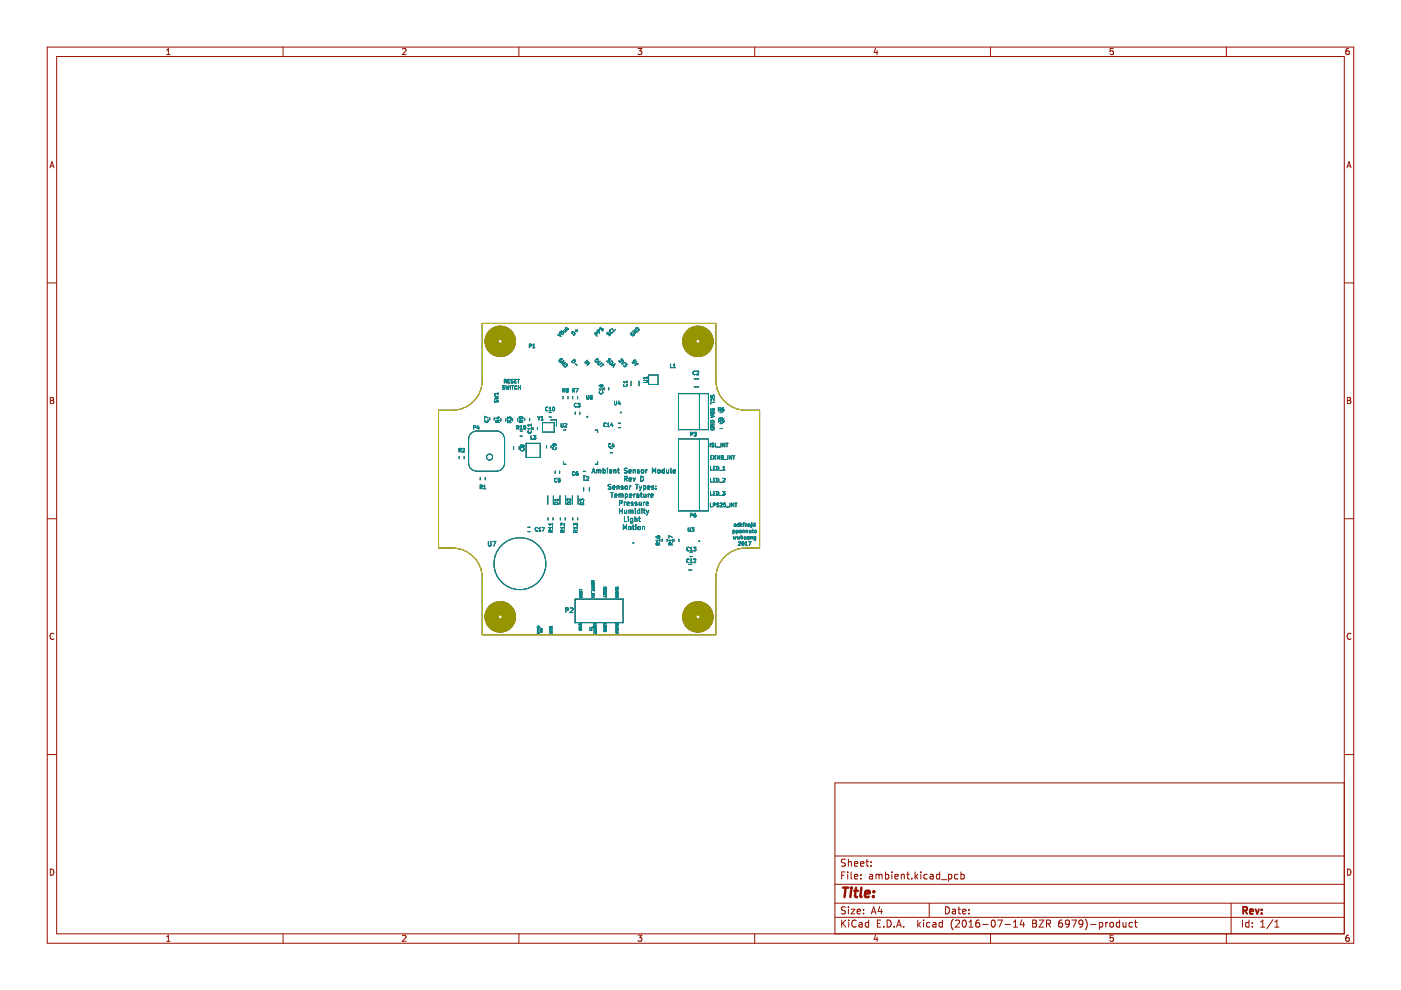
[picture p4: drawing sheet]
<svg xmlns="http://www.w3.org/2000/svg" width="297mm" height="210mm" viewBox="0 0 297 210" stroke-linecap="round" stroke-linejoin="round" font-family="sans-serif">
<g fill="none" stroke="#981200" stroke-width=".21">
<path d="M10 10h277v190h-277zM12 12h273v186h-273zM35.3 11.6h.8M35.3 10.6l.4-.3v1.3M60 10v2M85.3 10.4l.5-.1 .3 .3-.8 1h.8M110 10v2M135.3 10.3h.8l-.5 .5 .4 .1v.6l-.2 .1-.5-.1M160 10v2M185.6 10.2l-.3 .9h.8M186 10.7v.9M210 10v2"/>
<path d="M236 10.3h-.6l-.1 .6 .7-.1v.7l-.2 .1-.5-.1M260 10v2M286 10.3h-.4l-.2 .3-.1 .7 .3 .3 .4-.1v-.7h-.4l-.3 .2M10.6 35.6l.4-1.3 .4 1.3M10.7 35.2h.6M285.6 35.6l.4-1.3 .4 1.3M285.7 35.2h.6M10 60h2M285 60h2M10.7 84.3h.4l.3 .2-.3 .4 .3 .1v.3l-.2 .3h-.5zM10.7 84.9h.4M285.7 84.3h.4l.3 .2-.3 .4 .3 .1v.3l-.2 .3h-.5z"/>
<path d="M285.7 84.9h.4M10 110h2M285 110h2M11.4 134.4a.58 .58 0 0 0-.8 .5 .58 .58 0 0 0 .8 .6M286.4 134.4a.58 .58 0 0 0-.8 .5 .58 .58 0 0 0 .8 .6M10 160h2M285 160h2M285 166h-108v32M10.7 184.3a.66 .66 0 0 1 .7 .6 .66 .66 0 0 1-.7 .7zM35.3 198.7l.4-.4v1.3M35.3 199.6h.8M60 198v2"/>
<path d="M85.3 198.4l.5-.1 .3 .4-.8 .9h.8M110 198v2M135.3 198.3h.8l-.5 .5 .4 .1v.6l-.2 .1-.5-.1M160 198v2M177 194.5h108M177 191.5h108M177 187.5h108M177 181.5h108M178.4 185.6h.5M178.4 195.1v1.5M178.7 195.7l.6 .9M179.2 184.9h-.8v1.5"/>
<path d="M179.2 192.3h-.5l-.3 .1v.4l.7 .3 .1 .4-.3 .3-.5-.1M179.2 182.2h-.5l-.3 .1v.4l.7 .3 .1 .4-.3 .3-.5-.1M179.3 195.1l-.9 .8M179.7 184.9v.1M179.7 185.4v1M179.9 182.2v1.5M179.9 192.3v.1M179.9 192.8v1M179.9 182.8l.2-.1h.3l.1 1M179.9 195.1v.1M179.9 195.6v1M180.4 192.8h.8l-.8 1h.8"/>
<path d="M180.4 184.9v1.3l.3 .2M181.2 183.2l.7-.2-.1-.3h-.4l-.2 .2v.7h.6M181.2 185.9l.7-.2-.1-.3h-.4l-.2 .2v.7h.6M181.5 195.2a.71 .71 0 0 0-1 .5 .71 .71 0 0 0 .7 .9l.3-.2M181.7 193.3l.7-.2v-.3h-.5l-.2 .2 .1 .7h.6M182.2 195.6h.5l.1 1M182.4 183.2l.8-.2-.1-.3h-.4l-.3 .2 .1 .7h.6M182.5 186.2v.2M182.5 185.4v.2M182.8 195.9l-.5 .1-.2 .2 .2 .4 .5-.1M183.1 193.6v.2M183.1 192.8v.2"/>
<path d="M183.6 182.7h.6M183.8 182.2v1.3l.4 .2M184.2 195.6h-.5l-.3 .3 .2 .6h.6M184.2 195.1v1.5M184.4 185.4h.5l.1 1M184.7 183.5v.2M184.7 182.7v.2M184.7 193.8l.5-1.5 .5 1.5M184.9 193.3h.7M185 185.7l-.5 .1-.2 .2 .2 .4 .5-.1M185.6 198.2l-.3 .9h.8M185.7 185.5l.5-.1 .2 .2"/>
<path d="M185.7 185.4v1M186 198.7v.9M186 195.8h.5M186.4 185.6l.2-.2h.3l.1 1M186.4 185.6v.8M186.5 192.2l-.3 1.1h.9M186.7 195.1h-.7v1.5h.7M186.9 192.8v1M187.4 196.4v.2M187.7 185.4h.5l.2 .3-.1 .6h-.6M187.7 184.9v1.5M188.1 195.1a.76 .76 0 0 1 .9 .7 .76 .76 0 0 1-.9 .8z"/>
<path d="M189.1 184.9v.1M189.1 185.4v1M189.6 196.4v.2M189.7 185.9l.7-.2v-.3h-.5l-.2 .2 .1 .7h.6M190.1 196.6l.5-1.5 .5 1.5M190.2 196.1h.7M191.1 185.5l.2-.1h.4v1M191.1 185.4v1M191.6 196.4v.2M192.2 185.4h.6M192.4 184.9v1.3l.4 .2M193.3 186.2v.2"/>
<path d="M194 184.9v1.5M194.2 185.8l.4 .6M194.6 195.1v1.5M194.6 185.4l-.6 .5M194.7 196l.5 .6M195.2 195.6l-.6 .5M195.2 184.9v.1M195.2 185.4v1M195.8 195.1v.1M195.8 195.6v1M196.6 185.4h-.4l-.3 .3 .1 .6h.6M197 191.5v3"/>
<path d="M197.2 195.6h-.5l-.3 .3 .2 .6h.6M197.2 185.4h.6l.1 1M197.8 195.6h.6v1M197.9 185.7l-.5 .1-.2 .2 .2 .4 .5-.1M198.4 195.9l-.5 .1-.2 .2 .2 .4 .5-.1M199.2 185.4h-.4l-.3 .3 .2 .6h.5M199.2 184.9v1.5M199.6 186.5h1.1M199.8 195.6h-.4l-.3 .3 .1 .6h.6M199.8 195.1v1.5M200.4 192.3a.76 .76 0 0 1 .9 .7 .76 .76 0 0 1-.9 .8zM201.1 185.4h.4l.3 .3-.1 .6h-.6"/>
<path d="M201.1 185.4v1.5M201.9 192.8h.6l.1 1M202.1 194.9a1.72 1.72 0 0 0 0 2.2M202.6 193.1l-.5 .1-.2 .2 .2 .4 .5-.1M202.6 195.2l.6-.1 .2 .4-.9 1.1h.9M203.1 192.8h.6M203.1 185.4h-.4l-.3 .3 .1 .6h.6M203.3 192.3v1.3l.4 .2M203.7 185.4h.5l.2 .3-.1 .6h-.6M203.7 184.9v1.5M204.1 193.3l.7-.2-.1-.3h-.4l-.2 .2 .1 .7h.5M204.2 195.2l.2-.1a.8 .8 0 0 1 .5 .7 .8 .8 0 0 1-.5 .8l-.4-.6z"/>
<path d="M205.4 193.6v.2M205.4 192.8v.2M205.4 196.6h.9M205.4 195.5l.5-.4v1.5M207.6 195.1h-.4a1.01 1.01 0 0 0 0 1.5l.5-.2v-.5l-.3-.3h-.2l-.3 .3M208.4 196h1.1M210 198v2M210.3 195.2l.2-.1a.8 .8 0 0 1 .5 .7 .8 .8 0 0 1-.5 .8l-.3-.6zM211.5 195.1h1l-.6 1.5M213.1 196h1.1M214.9 196.6h.8M214.9 195.5l.4-.4v1.5"/>
<path d="M216.7 195l-.4 1.1h.9M217 195.6v1M218.9 195.1h.5l.3 .3-.3 .4 .3 .1 .1 .4-.3 .3h-.6zM218.9 195.8h.5M220.3 195.1h1l-1 1.5h1M221.9 195.9l.7-.1 .1-.2v-.4l-.8-.1v1.5M222.2 195.9l.5 .7M225.2 195.1h-.5a1.01 1.01 0 0 0 0 1.5l.5-.2 .1-.5-.3-.3-.4 .1-.2 .2M226.7 195.7l-.3 .3h-.2l-.3-.3v-.3l.3-.3h.4l.1 .3a1 1 0 0 1-.4 1.2h-.3M227.2 195.1h1l-.6 1.5M229.6 195.7l-.3 .3-.4-.1-.2-.2v-.3l.3-.3h.3l.3 .3a1 1 0 0 1-.4 1.2h-.3M230.1 194.9a1.72 1.72 0 0 1 0 2.2"/>
<path d="M231.2 196h1.2M233.1 195.6h.4l.3 .3-.1 .6h-.6M233.1 195.6v1.5M234.4 195.6v1M234.9 195.6l-.5 .3M235.4 195.7l.2-.1 .4 .1 .1 .6-.2 .2-.3 .1-.2-.2zM236 198.3h-.6l-.1 .6 .7-.1v.7l-.2 .1-.5-.1M237.4 195.6h-.5l-.2 .3 .1 .6h.6M237.4 195.1v1.5M238.1 195.6l.1 .9 .3 .1 .2-.2M238.7 195.6v1M240.1 195.6h-.4l-.3 .3 .1 .6h.6"/>
<path d="M240.5 195.6h.6M240.7 195.1v1.3l.4 .2M260 198v2M261 191.5v6.5M263.4 195.1v1.5M264.8 195.6h-.4l-.3 .3 .1 .6h.6M264.8 195.1v1.5M265.5 196.4v.2M265.5 195.6v.2M267.3 196.6h.9M267.3 195.5l.4-.4v1.5M269.9 195l-1.3 1.9"/>
<path d="M270.3 196.6h.9M270.3 195.5l.4-.4v1.5M285.7 184.3a.66 .66 0 0 1 .7 .6 .66 .66 0 0 1-.7 .7zM286 198.3h-.4l-.2 .3-.1 .7 .3 .3 .4-.1v-.7h-.4l-.3 .2"/>
</g>
<path d="M263.6 193.1l.7-.1 .1-.2v-.4l-.8-.1v1.5M263.9 193.1l.5 .7M265 193.3l.7-.2-.1-.3h-.4l-.2 .2 .1 .7h.5M266.2 192.8l.4 1 .3-1M267.5 193.6v.2M267.5 192.8v.2" fill="none" stroke="#981200" stroke-width=".39"/>
<path d="M178.7 188.2h1.2M179.3 188.2l-.2 2M180.5 188.9l-.2 1.3M180.5 188.2v.2M181.1 188.9h.8M181.5 188.2l-.2 1.7v.2l.4 .1M182.6 188.2l-.2 1.7 .3 .3M183.4 189.5l1-.2-.1-.3-.5-.1-.3 .3-.1 .9h.8M185.2 190l-.1 .2M185.3 189v.2" fill="none" stroke="#981200" stroke-width=".52"/>
<g fill="none" stroke="#000" stroke-width=".21">
<path d="M102.2 68.6h49.6v12a6.4 6.4 0 0 0 6.3 6.4h3v29.2a9.2 9.2 0 0 0-6.7 1.2 6.3 6.3 0 0 0-2.6 5.1v12.1h-49.6v-12.1a6.4 6.4 0 0 0-6.3-6.3h-2.9v-29.2a9.2 9.2 0 0 0 6.6-1.2 6.3 6.3 0 0 0 2.6-5.2zM112.2 73.4l.4-.1v-.3h-.4v.7M113 73.7h.4M113 73.2l.2-.2v.7M118.5 70.6l.4 .7-.7-.3M118.9 70.2l.6 .3-.2 .5-.6-.6zM119.2 70.5l-.2 .2M119.3 76.3a.35 .35 0 0 0-.6-.1 .35 .35 0 0 0 .1 .6l.2-.2-.1-.1M119.4 70.1l.4 .3 .2-.3M119.6 77.6l.5-.5a.38 .38 0 0 1 0 .5 .38 .38 0 0 1-.5 0zM119.7 69.8l.3 .4M119.8 76.8l-.5 .5 .2-.8-.5 .5"/>
<path d="M120 69.7h.1M120 69.7l.4-.1-.2 .3M120.1 69.4l-.1 .3M121.2 76.7l.6-.5a.38 .38 0 0 1 0 .6 .38 .38 0 0 1-.6-.1zM121.3 70.4a.39 .39 0 0 1 .5 .1 .39 .39 0 0 1-.1 .6l-.5-.6zM122 77.1l.4 .4M122 69.9l.4 .4M122.4 69.9l-.4 .4M124.5 76.4l-.6 .5M125.1 76.9l-.6 .6 .2-.9-.5 .6M126.3 71l.3-.3-.2-.2-.3 .2 .5 .6M126.5 76.2l.2-.1 .2 .2-.4 .5-.3-.2z"/>
<path d="M126.9 70.5l.2-.3-.2-.3-.3 .3 .5 .5M127.2 76.6l-.4 .4v.2l.3 .1 .4-.4M127.4 69.4l-.2 .3 .1 .1h.5l-.2 .4M127.7 77.1l.3 .3M127.9 77.2l-.6 .6M129 70.4l-.3 .4 .5-.1 .2 .2M129.2 77.1l.5-.6a.38 .38 0 0 1 .1 .6 .38 .38 0 0 1-.6 0zM129.4 70.9l-.3 .3M129.4 70.9h.1M129.5 69.9a.35 .35 0 0 0-.1 .6 .35 .35 0 0 0 .6-.2M129.5 69.9h.1M129.5 76.3l-.4-.2v.5l-.1 .2-.3-.3"/>
<path d="M129.7 77.5l.7-.3-.4 .7M129.7 69.6l.5 .6 .3-.3M129.9 77.4l.2 .3M131.7 76l.4 .3h-.4v.3l-.2 .2-.3-.3M132.2 76.5l-.3 .7 .7-.4M132.7 77l.3 .3h-.4l.1 .2-.1 .2h-.2l-.2-.3M134 70.5a.35 .35 0 0 0-.1 .5 .35 .35 0 0 0 .5-.1l-.1-.2-.1 .1M134.1 76.8l.2 .2M134.3 76.5l.3-.2 .2 .3M134.3 76.5h.1M134.3 77h.1M134.3 76.5l.3 .3-.3 .2"/>
<path d="M134.5 69.9l.5 .5-.8-.2 .5 .5M134.7 69.6a.38 .38 0 0 1 .6 0 .38 .38 0 0 1 0 .6zM135 76.7l-.4 .7 .8-.3M137.2 79.9v.4M137.5 79.5h2v2h-2zM142.2 77.2v.8h.3M142.8 78h.4M142.8 77.4l.2-.2v.8M147.4 78.8a.34 .34 0 0 0-.5 .3 .34 .34 0 0 0 .5 .3M147.7 78.8l.3-.1 .1 .2-.4 .6h.4M97.3 95.5l.4-.1v-.3h-.4v.7M97.4 96.8v.5"/>
<path d="M97.5 95.5l.3 .3M98 95.1h.3l.2 .2-.5 .5h.5M98.4 96.8v.5M99.9 91.9l.7-.5h.5h4.2a1.71 1.71 0 0 1 1.7 1.7v5.1a1.71 1.71 0 0 1-1.7 1.7h-4.2a1.71 1.71 0 0 1-1.7-1.7v-5.1v-.5zM100.4 90.6h.4v-.3l-.4-.1v.8M101.3 90.2l-.2 .6h.5M101.5 90.5v.5M102.8 89a.34 .34 0 0 0 .3 .5 .34 .34 0 0 0 .3-.5M103.5 88.6l-.8-.3v.5M103.8 88.6v.5M104.8 88.6v.5M104.8 83.9l.8 .2-.6 .2 .6 .1-.8 .2"/>
<path d="M104.9 84.8l.1 .5 .3-.4h.2l.1 .4M105.4 88.5h.5M105.6 89.6l-.1-.4h-.3v.4h.7M105.6 83.5h-.8l.2 .2M105.6 83.2v.5M105.7 88.4v.4l-.6-.1M105.9 89.1l-.3 .3M106.2 88.8v.5M106.9 80.8h.4v-.3l-.4-.1v.8M107 81.8h-.4v.3l.4 .3-.4 .1M107.1 80.8l.3 .4M107.2 88.8v.5"/>
<path d="M107.3 81.8l.1 .7 .2-.5 .1 .5 .2-.7M107.6 88.9v-.5l.3 .3 .1-.2h.3v.4M107.7 80.8h.2M108 89.6v-.4h-.3l-.1 .4h.8M108.1 80.4h-.4v.8h.4M108.2 81.8v.7M108.4 89.2l-.4 .2M108.5 81.8h.4M108.7 81.8v.7M108.7 88.8v.5M108.8 80.5h-.4v.2l.4 .4-.5 .1M108.9 94.6v.7"/>
<path d="M109.1 80.8h.3M109.5 80.4h-.4v.8h.4M109.6 81.8a.35 .35 0 0 0-.5 .3 .35 .35 0 0 0 .4 .4M109.6 82.5h-.1M109.6 90.6h.3l.1-.3-.4-.1v.8M109.7 80.4h.4M109.7 88.8v.5M109.8 90.6l.2 .4M109.9 80.4v.8M109.9 81.8v.7M109.9 82.1h.4M110.1 94.6v.7"/>
<path d="M110.1 88.7l.1-.4 .5 .1 .1 .3M110.1 88.7h.1M110.3 92.5h.5M110.3 91.4h.5M110.3 90.5l.2-.3v.8M110.3 91h.4M110.3 81.8v.7M110.4 95.1a.34 .34 0 0 0 .3 .5 .34 .34 0 0 0 .3-.5M110.4 88.3l.1 .4h-.3M110.5 89.5l-.1-.4h-.2l-.1 .4h.7M110.7 94.5l.1-.1 .3 .1-.1 .3-.3-.1M110.7 94.5l-.2-.1-.2 .1 .2 .3 .2-.1"/>
<path d="M110.7 94.5v.2M110.8 89.1l-.3 .2M111.1 90.3l.1-.1a.35 .35 0 0 1 .3 .4 .35 .35 0 0 1-.4 .3zM111.2 88.7v.5M111.5 94h3v3h-3zM112 91.4a.34 .34 0 0 0 .3 .4 .34 .34 0 0 0 .3-.4M112.3 88.7v.5M112.6 92.4v.7h.3M112.7 89.9v.4M112.7 90.6v.5M112.7 90.8h-.8l.2 .3M112.7 90.1h-.8l.2 .2"/>
<path d="M113 90.6v.5M113.1 93.1h.4M113.1 92.4h.5l-.3 .3h.2M113.5 92.7h.1M113.6 92.7v.4M113.6 93.1h-.1M114 90.6v.5M114 88.3l.3 .4M114.3 88.7v.4M114.5 88.3l-.2 .4M114.7 89.1h.5M114.7 88.5l.2-.2v.8"/>
<path d="M115 89.6h2.5v2h-2.5zM115.9 94.5v.5M116.1 86.4a.34 .34 0 0 0-.4 .3 .34 .34 0 0 0 .4 .3M116.4 88.4h.5M116.4 87.5h.5M116.4 87.1h.5M116.4 86.6l.2-.3v.8M116.7 89h1.3v1.3M116.8 94.5v.5M117.2 86.4l.1-.1a.35 .35 0 0 1 .3 .4 .35 .35 0 0 1-.4 .3zM117.2 94.2v.3M117.2 94.5h.1"/>
<path d="M117.3 94.2h-.1M117.3 94.5h.3M117.3 94.2h.5l.2 .3M117.3 94.9h-.1M117.5 94.1l.1 .1M117.6 94.2h.1M117.6 94.5h.1M117.6 94.2v.3M117.7 99.9v.5M117.9 94.9a.35 .35 0 0 1-.3 .4 .35 .35 0 0 1-.4-.4M118.6 99.9v.5M119 89.8v.6l.1 .2 .3-.2v-.6"/>
<path d="M119.3 82.8l.4-.1v-.3h-.4v.7M119.4 84.1v.5M119.5 97.9v.5h.5M119.5 91.2h.5M119.5 82.8l.3 .3M119.8 89.8l-.1 .1M119.8 89.8h.3M120.1 82.6l.1 .1M120.1 82.5l.1-.1 .3 .1M120.1 82.5v.1M120.1 89.8v.1M120.1 89.9v.2l-.4 .5h.5"/>
<path d="M120.2 82.7l-.1 .1 .1 .3 .3-.1-.1-.3M120.2 82.7h.2M120.4 84.1v.5M120.5 82.5v.1M120.5 82.6l-.1 .1M121.4 84.1v.5M121.6 82.8l.2 .3M121.7 82.4h-.3v.7M121.7 82.4h.1M121.8 82.4l-.1 .3-.3 .1M122 87.4v.5M122.1 82.4h.5l-.4 .7"/>
<path d="M122.2 85.6a.34 .34 0 0 0-.4 .3 .34 .34 0 0 0 .4 .3M122.5 84.1v.5M122.5 85.5h.5l-.3 .3h.2M122.9 85.8v.1M122.9 87.4v.5M122.9 85.9v.3h-.4M123.7 99.9h.5M124.4 83.8v.7l.1 .1 .3-.1v-.7M125.6 83.8h-.4v.4h.3l.1 .3h-.4M126.2 91.2h.5v.5M126.5 99.6v.7M126.5 99.7l.3-.1 .2 .2"/>
<path d="M126.7 97.9v.5h-.5M127 99.8l.3-.1 .1 .6M127 99.8v.5M127.1 81.6l.1 .4h.5l.1-.1-.1-.3h-.3l.1 .4M127.1 83a.34 .34 0 0 0 .3 .5 .34 .34 0 0 0 .3-.5M127.8 82.5h-.7l.2 .2M127.8 82.3v.4M127.9 99.7l.3-.1 .2 .2-.1 .4h-.4M127.9 99.3v1M128.1 82.2v.5M128.5 89.8a.34 .34 0 0 0-.5 .3 .34 .34 0 0 0 .5 .3M128.8 89.9l.2-.2v.7"/>
<path d="M128.8 90.4h.4M128.8 99.3v.1M128.8 99.6v.7M129.1 82.2v.5M129.2 100l.5-.1v-.2l-.3-.1-.2 .2 .1 .4h.4M129.4 95h.5M129.4 96h.5M129.5 94.1a.34 .34 0 0 0-.5 .3 .34 .34 0 0 0 .5 .3M129.7 89.7l-.2 .5h.5M129.9 89.9v.5M129.9 94l-.1 .6h.4M130.1 94.3v.5"/>
<path d="M130.1 99.7h.4l.1 .6M130.1 99.6v.7M130.3 85.1v.6l.1 .1 .3-.1v-.6M130.9 99.6h.4M131.1 99.3v.8l.2 .2M131.1 90.7h.5M131.1 89.7h.5M131.2 85l-.1 .6h.4M131.4 85.3v.5M132.3 81.5a.34 .34 0 0 0 .3 .5 .34 .34 0 0 0 .3-.5M132.9 81h-.7l.2 .2M132.9 80.8v.4"/>
<path d="M133 99.3l-.6 .1a.42 .42 0 0 0 .5 .5v.3h-.5M133.3 100l.5-.1v-.2l-.3-.1-.2 .2 .1 .4h.4M133.8 80.8v1M134.3 99.7h.3l.1 .6M134.3 99.6v.7M135.5 80.8v1M135.5 99.7l-.4 .1 .4 .2v.2h-.4M136 99.7h.4v.5h-.4zM136.4 80.7h.7l.1 .1-.1 .3h-.7M136.9 99.6v.7M137.2 80.1h-.8l.3 .2M137.2 99.6l-.3 .2"/>
<path d="M139.5 99.7h.4v.5h-.4zM140.8 99.7l-.3-.1-.1 .2 .1 .4h.3M140.8 99.3v1M141.3 99.6l.1 .6h.4M141.8 99.6v.7M142.2 99.3v.8l.2 .2M142.7 100l.5-.1v-.2l-.3-.1-.2 .2 .1 .4h.4M143.9 93.1h6.3v15.2h-6.3zM143.9 83.5h6.3v7.6h-6.3zM146.5 92.1l.3-.1 .1-.3h-.4v.7M147.2 91.7h.4l-.2 .3h.2M147.2 80.3h1"/>
<path d="M147.2 82h1M147.6 92h.1M147.6 92v.4h-.4M148.3 83.5v7.6M148.3 93.1v15.2M150.6 94v.7M150.6 90.7h.8a.38 .38 0 0 1-.4 .5 .38 .38 0 0 1-.4-.5zM150.6 89.9h.8l-.8 .4h.8M150.7 98.9v.7h.3M150.7 97h.2M150.7 87.4h.7a.38 .38 0 0 1-.3 .4 .38 .38 0 0 1-.4-.4zM150.7 88l.7 .3-.7 .2"/>
<path d="M150.7 86.6l.1 .4 .3-.3h.3M150.7 84.9l.1 .1M150.7 84.9a.35 .35 0 0 1 .4-.4 .35 .35 0 0 1 .3 .5M150.7 83.8v.4M150.7 84.2h.1M150.8 84.2h.2M150.9 88.1v.4M150.9 94.1v.2M150.9 94.3h.1M151 89.4v.2h-.3a.35 .35 0 0 1 .3-.5 .35 .35 0 0 1 .4 .4M151 94l-.1 .1M151 94.3l.3 .3-.4 .1"/>
<path d="M151 94h.3M151 96.6h-.3v.8h.3M151 84.2l.3-.4 .1 .4M151 84.2h.1M151.3 99.2h.2M151.3 96.6v.8M151.4 86.7h.1M151.4 86.7v.3M151.5 96.9l.3 .5M151.5 85.3h-.8v.4M151.6 98.9h-.3v.7h.3M151.7 94v.7h.3"/>
<path d="M151.8 96.6l-.5 .4M152 98.9a.38 .38 0 0 1 .4 .4 .38 .38 0 0 1-.4 .3zM152.1 94.8h.6M152.1 97.4v-.8l.3 .5 .2-.5v.8M152.3 86.8h.4v-.3l-.4-.1v.8M152.3 89.2l.4-.1v-.3h-.4v.7M152.5 86.8l.2 .4M152.5 89.2l.3 .3M152.5 99.7h.6M152.6 87.5h.5M152.6 88.5h.5M152.6 90.9h.5"/>
<path d="M152.6 89.8h.5M152.9 94v.7M153 96.6l.4 .1-.2 .3 .2 .2-.1 .2h-.3zM153 97h.2M153.3 99.6h.4M153.3 99.1l.2-.2v.7M153.4 86.4l-.3 .2-.1 .4 .2 .2 .2-.1v-.4l-.4 .1M153.5 88.8h-.4v.3h.3l.1 .4h-.4M153.6 97.4h.5M153.7 94v.7l-.5-.7v.7M153.9 94h.5M154.1 94v.7"/>
<path d="M154.3 96.6v.8M155.1 96.6v.8l-.4-.8v.8M155.4 96.6h.4M155.6 96.6v.8M101.8 103.3l.4-.1v-.3h-.4v.7M101.8 101.2v.5M102 103.3l.2 .3M102.5 103.1l.3-.2v.7M102.5 103.6h.5M102.9 101.2v.5M103.5 114.8v.8l.2 .2 .4-.2v-.8M104.5 114.8h.6l-.4 1"/>
<path d="M111.9 111.8h.5M111.9 112.7h.5M114 111.9a.34 .34 0 0 0-.5 .3 .34 .34 0 0 0 .5 .3M114.2 112.6h.5M114.2 112.1l.3-.3v.8M114.9 111.8h.5l-.3 .8M116.1 105.1v1.8M116.2 109.8v.5M116.8 112.8l-.1-.4h-.2l-.1 .4h.7M117.1 110.9v.4M117.1 111.6v.5M117.1 112.4l-.3 .2"/>
<path d="M117.1 111.9h-.7l.2 .2M117.1 111.1h-.7l.2 .2M117.3 109.8v.5M117.3 105.1v1.8M117.7 106.6a.4 .4 0 0 1 .4-.1 .4 .4 0 0 1 .2 .4h-.7zM118 101.5a.34 .34 0 0 0-.4 .3 .34 .34 0 0 0 .4 .3M118.3 105.8v.4M118.3 106h-.7l.2 .2M118.4 101.7h.3l.1 .3-.2 .2-.3-.1M118.4 101.7l-.1 .1M118.7 105.1v1.8M118.7 101.4h-.3l-.1 .4"/>
<path d="M118.8 109.8v.5M119.3 112.8v-.3l-.3-.1-.1 .4h.8M119.7 110.9v.5l-.6-.5-.2 .2 .1 .3M119.7 111.9h-.8l.2 .2M119.7 112.4l-.4 .2M119.7 111.7v.4M119.8 109.8v.5M119.9 105.1v1.8M120.3 105.8v.4M120.3 105.8h.1M120.3 106.5a.4 .4 0 0 1 .5 0 .4 .4 0 0 1 .2 .4h-.8zM121 105.7v.5l-.5-.4h-.2"/>
<path d="M121.4 105.1v1.8M121.4 109.8v.5M121.6 111.4v-.4l.3 .2 .1-.2h.3v.4M121.8 100.1a.34 .34 0 0 0-.4 .3 .34 .34 0 0 0 .4 .3M121.9 112.4l-.2 .1-.1 .3h.8M121.9 112.4l.1 .1M122 112.5v.3M122.2 100.7h.1M122.2 100.4h-.1M122.2 100.3l.4 .1-.1 .3h-.3M122.2 100.3v.1M122.4 111.9h-.8l.2 .2"/>
<path d="M122.4 112.4l-.4 .3M122.4 111.7v.4M122.5 109.8v.5M122.5 100l-.3 .2v.5M122.6 105.1v1.8M123 106.3v-.5l.3 .3 .1-.2h.3v.4M123.1 106.6a.4 .4 0 0 1 .5 0 .4 .4 0 0 1 .2 .4h-.8zM123.7 100.9h.5M123.7 103.4v.7M123.8 101.1v.7h.4M124.4 101.1h.3l.1 .2-.4 .5h.4M124.9 103.4v.7"/>
<path d="M125.5 100.3l.3-1 .4 1M125.6 100h.5M129.4 104.4h.6M129.5 102.8h-.5a.42 .42 0 0 0 .5 .5l-.1 .4h-.5M129.7 104.4v1M129.9 103.4l.5-.1-.1-.2-.2-.1-.2 .2 .1 .5h.3M130.3 105.1l.5-.1v-.2h-.3l-.2 .1 .1 .5h.4M130.8 103.1h.4l.1 .6M130.8 103v.7M131.2 104.8v.6M131.2 104.9l.3-.1 .2 .1M131.4 106.7l.4-.1 .1-.4-.5-.1v1.1"/>
<path d="M131.4 107.8v1.1M131.4 108.3h.5M131.7 104.9l.4-.1v.6M131.7 104.9v.5M131.9 107.8v1.1M132.1 103.1l-.4 .1 .4 .2v.3h-.4M132.2 112.3v-1l.3 .7 .3-.7v1M132.4 106.5v.7M132.4 109.6v1h.5M132.4 101.5h.5l.1-.4-.6-.1v1M132.4 108.2l.1 .6h.4M132.6 103.1h.4v.6l-.4-.1z"/>
<path d="M132.6 104.8h.3l.2 .2-.1 .4h-.4M132.6 104.8v1M132.7 101.5l.3 .5M132.7 106.5l-.3 .2M132.9 108.2v.7M133 106.8l.4-.1v-.2h-.3l-.1 .1v.5h.4M133.2 109.6v.1M133.2 109.9v.7M133.3 108.2v.7M133.3 108.3l.3-.1 .2 .1M133.4 111.7l.2-.1 .2 .2v.3l-.2 .2-.3-.2zM133.4 101.7l.5-.1-.1-.2-.3-.1-.1 .2v.5h.4"/>
<path d="M133.5 105.1l.4-.1v-.2h-.3l-.1 .1v.5h.4M133.5 103v.7M133.8 103l-.3 .2M133.8 108.3l.4-.1v.7M133.8 108.3v.6M134.1 111.6h.4M134.1 110l-.3-.1-.1 .2 .1 .4h.3M134.1 109.9v.8l-.2 .2h-.2M134.2 106.5l-.4 .1 .4 .3v.2h-.4M134.2 101.3l.3 .7 .2-.7M134.2 111.3v.8l.3 .2M134.4 104.8v.6"/>
<path d="M134.6 110h.4l.1 .6M134.6 109.6v1M134.7 104.8l-.3 .2M134.7 107.8v.1M134.7 108.2v.7M134.7 102.7h.6M134.8 111.3v.1M134.8 111.6v.7M135 104.8h.4v.6M135 106.5l-.4 .1 .4 .3v.2h-.4M135 102.7v1M135.3 111.7h.4v.5h-.4z"/>
<path d="M135.4 109.9h.4M135.4 105l-.4 .2 .1 .2h.3M135.5 106.5l.1 .6h.4M135.5 109.6v.8l.3 .2M135.6 103l.2 .7M135.6 108.2h-.3l-.2 .2 .1 .4h.4M135.6 107.8v1.1M135.8 104.8h.4M135.8 103.7l-.2 .4M135.9 101a.51 .51 0 0 1 .5 .5 .51 .51 0 0 1-.5 .5zM135.9 104.4v.9l.3 .1M136 106.5v.7"/>
<path d="M136.1 103l-.3 .7M136.1 107.8v.1M136.1 108.2v.7M136.2 111.7h.4l.1 .6M136.2 111.6v.7M136.4 103.1l.3-.1 .2 .2-.1 .5h-.4M136.4 103v1.1M136.4 106.5v.7M136.4 108.2h.4M136.5 104.8l.1 .6 .3-.1M136.6 107.8v.9l.2 .2M136.7 106.5l-.3 .2"/>
<path d="M136.9 104.8v.6M137 106.8l.5-.1v-.2h-.3l-.2 .1 .1 .5h.4M137.1 108.2l.2 .7M137.3 103.4l.5-.1-.1-.2-.2-.1-.2 .2 .1 .5h.3M137.3 108.9l-.2 .3M137.4 104.8v.6M137.6 108.2l-.3 .7M137.7 104.8l-.3 .2M138 105.1l.5-.1-.1-.2h-.2l-.2 .1 .1 .5h.3M138.3 100.3v-1l.4 .7 .3-.7v1M138.6 103.1l-.4 .1 .4 .2v.3h-.4M139.1 103.6v.1"/>
<path d="M139.1 103.1v.1M139.1 113.7l.2 .3h.5M139.4 114l.2-.4 .2 .1v.3M139.4 114h.1M139.5 114l.1 .1M139.5 115.5v-.3l-.3-.1-.1 .4h.8M139.8 114h.1M139.9 115.1l-.4 .2M139.9 114.6h-.8l.2 .2M139.9 114.4v.4M140.4 114.3v.5M141.4 114.3v.5"/>
<path d="M142.2 115.5v-.3l-.3-.1-.1 .4h.8M142.6 114.6h-.8l.2 .2M142.6 115.1l-.4 .2M142.6 113.9l-.8-.3v.5M142.6 114.4v.4M142.9 114.3v.5M143.9 114.3v.5M145.9 111.9v.6l.2 .2 .3-.2v-.6M146 119.7h.7M146.1 118.6a.34 .34 0 0 0-.5 .3 .34 .34 0 0 0 .5 .3M146.1 116.1a.34 .34 0 0 0-.5 .3 .34 .34 0 0 0 .5 .3M146.3 118h.5"/>
<path d="M146.3 117.1h.5M146.3 119.3h.5M146.3 118.7l.3-.2v.8M146.4 116.8h.4M146.4 116.2l.2-.2v.8M146.6 111.9h.5l-.2 .3 .2 .1v.3h-.5M146.8 109.2h-.4M146.8 109.2v-.3l-.4-.1v.8M146.8 109.2h.1M147.1 116h.4l-.2 .3 .2 .1v.3h-.4M147.1 118.6h.3M147.1 118.6h.1"/>
<path d="M147.1 109.2h.4v.4l-.3-.1zM147.2 109.2l-.1 .1M147.4 118.6h.1M147.5 118.6v.2l-.5 .5h.5M147.5 108.8l-.2 .1-.2 .3M150.6 106.7v.7h.4M150.7 104.2v.8h.3M150.7 101.4v.8h.3M151.2 107.1l.4-.1v-.2l-.4-.1v.7M151.3 104.6h.2M151.3 101.8h.2M151.6 104.2h-.3v.8h.3"/>
<path d="M151.6 101.4h-.3v.8h.3M152 104.2a.38 .38 0 0 1 .4 .4 .38 .38 0 0 1-.4 .4zM152 101.4a.38 .38 0 0 1 .4 .4 .38 .38 0 0 1-.4 .4zM152.4 106.7l-.4 .1v.2l.4 .3-.4 .1M152.5 105.1h.6M152.5 102.3h.6M152.7 106.8l.3-.1 .1 .2-.4 .5h.4M153.2 104.2h.5l-.3 .3 .3 .1v.3h-.5M153.3 101.5l.3-.1 .1 .2-.5 .6h.5M153.8 106.7h-.3l-.1 .3h.4v.4h-.4M154 107.5h.6M154.8 106.7v.7"/>
<path d="M155.4 112.5h.4v.4M155.4 112.4v.8M155.4 112.9h.3M155.5 113.8l.1 .5 .2-.4 .1 .4 .1-.5M155.6 106.7v.7l-.5-.7v.7M155.7 111.1h.3v.5M155.8 112.9h-.1M155.8 106.7h.4M156 111.3l-.3 .1 .1 .2h.2M156 106.7v.7M156.1 112.5h.3v.4M156.1 112.9h.3"/>
<path d="M156.1 112.4v.8M156.3 113.8l.1 .5 .2-.4 .1 .4 .1-.5M156.4 112.9h.1M156.7 111.1l-.3 .2v.3h.3M156.7 110.9v.7M156.8 112.5h.3v.4M156.9 114.9h.1M156.9 114.9h-.3M157 114.9v.3l-.5 .4h.5M157.1 110.9v.7M157.1 112.6l-.3 .2 .1 .1h.2M157.1 113.5v.8"/>
<path d="M157.1 113.8h.3l.1 .5M157.1 111.3l.3 .3M157.4 111.1l-.3 .3M157.4 114.9a.33 .33 0 0 1 .3 .3 .33 .33 0 0 1-.3 .3zM157.5 112.5h.3v.4M157.5 112.4v.5M157.6 114.9h.1M157.7 110.9h.1M157.7 111.1v.5M157.8 113.8l.1 .4h.2M158 115.6h.5M158 115.1l.2-.2v.7"/>
<path d="M158.1 111.2l.2-.1 .1 .5M158.1 111.1v.5M158.1 113.8v.5M158.2 112.5h.3v.4M158.2 112.4v.5M158.5 113.8h.3v.5M158.7 114.9h.5l-.3 .7M158.8 114l-.3 .1 .1 .2 .2-.1M158.9 112.4v.5h.3M159 111.1l-.3 .1 .3 .2v.2h-.3M159.2 112.4v.5M159.2 113.8v.5"/>
<path d="M159.2 112.9h.1M159.2 113.8h.3v.5M159.4 110.9h.1M159.4 111.1v.7l-.2 .1M159.5 112.4h.2M159.6 112.2v.6l.1 .1M159.9 114.2h.1M159.9 114.2h.3M160 112.5h.3v.4h-.3zM160 112.9h.1M160.1 111.1l-.4 .2 .1 .3h.3M160.1 110.9v.7"/>
<path d="M160.2 113.8v.6l-.3 .1M160.2 113.8h-.3v.4M113.9 134.2v.2h.4v-.2M113.9 134h.4M113.9 133.8l.2 .2M113.9 132.8v.2h.4v-.2l-.2 .1M114 132.8h-.1M114 132.8h.1M114.1 132.8h.1M114.1 132.8v.1M114.1 132.9v.1M114.1 134.3v.1"/>
<path d="M114.3 133.3h-.4l.3 .1-.3 .2h.4M114.3 133.8l-.2 .2M114.6 133.3h.4M114.6 133.6h.4l-.4 .2h.4M114.6 134h.4M114.6 133.1v.3M116.5 133.7v.3h.5v-.3M116.5 133.3h.1a.27 .27 0 0 1 .3 0 .27 .27 0 0 1 .1 .2h-.5zM116.8 133.8v.2M117 134.2v.2h-.5M117 132.8v.2M117 132.9h-.5l.2 .1"/>
<path d="M120 129.4h.4l.1-.4-.5-.1v1M120.9 129l.4-.1 .2 .3-.6 .7h.6M121.9 127h10.2v5h-10.2zM122.8 133.3h.5a.26 .26 0 0 1-.2 .3 .26 .26 0 0 1-.3-.3zM122.8 132.8h.5l-.5 .3h.5M122.9 125.7v-.3h.5v.3M122.9 125.9h.5v.1a.26 .26 0 0 1-.3 .2 .26 .26 0 0 1-.2-.3zM122.9 126.1l.1 .1M123 132.5h-.2a.24 .24 0 0 1 .3-.3 .24 .24 0 0 1 .2 .3M123.1 125.4v.2M123.3 126.7l-.4-.3v.3M123.3 126.4l.1 .2"/>
<path d="M123.4 126.6l-.1 .1M123.4 125h-.5v.3M125 133.1h.5M125 133.3l.5 .4M125.4 125.4v.3M125.5 125.9h.5l-.1 .2h-.2v-.2M125.5 124.6h.5l-.1 .3-.2-.1v-.2M125.5 124.1l.5 .1-.5 .2M125.5 125.2h.5M125.5 126.3l.5 .4M125.5 123.6l.1 .3 .3-.2v.2M125.5 132.9v.3"/>
<path d="M125.5 133.3l-.5 .4M125.6 124.1v.3M125.7 124.7l-.2 .2M125.7 126l-.2 .2M125.9 133.7h.5v.3h-.2l-.1-.3M125.9 133.2l.5 .2-.5 .1M125.9 134.3h.5M125.9 132.8l.1 .3 .4-.3v.3M125.9 132.3v.2M125.9 132.5h.1M126 132.5h.4M126 132.3h-.1"/>
<path d="M126 123.1l-.5 .1 .1 .2h.4M126 125v.3M126 126.3l-.5 .4M126.1 133.3v.2M126.1 133.8l-.2 .2M126.4 132.3h-.4M126.4 134.1v.3M128 124.5h.5v.3M128 125.3v-.3h.5v.3M128 126.2v-.2h.5v.2M128 126.5h.5M128 125.5l.1 .2 .3-.2 .1 .2"/>
<path d="M128.1 132.9v-.2h.5v.2M128.1 133.1h.5a.26 .26 0 0 1-.3 .3 .26 .26 0 0 1-.2-.3zM128.1 133.6v.3h.2M128.2 124.6l-.2 .2M128.2 124.5l.1 .3M128.3 124.8h.1M128.3 125v.2M128.3 126v.1M128.3 124.8h.2M128.3 132.7v.2M128.3 133.9h.1M128.5 124.8h.1"/>
<path d="M128.5 126.3v.3M128.6 133.6v.3l-.2-.2-.1 .2M128.6 132.3h-.5v.2M130.6 125.6h.5a.26 .26 0 0 1-.3 .3 .26 .26 0 0 1-.2-.3zM130.6 126.1h.5M130.6 124.5v.3l.4-.3 .1 .3M130.6 126.4l.4-.1 .1 .2-.5 .1zM130.6 132.4h.1M130.6 134.2h.5M130.6 132.2v.2M130.6 132.4l.1 .1M130.6 133.6v-.1a.23 .23 0 0 1 .3-.3 .23 .23 0 0 1 .2 .4"/>
<path d="M130.8 132.5h-.1M130.8 132.4v.1M130.8 134.2l.3 .3M130.8 132.4h.1M130.9 134.3l-.3 .2M131 132.2l-.2 .2M131 132.2h.1M131.1 132.2v.3M131.1 124.9l-.5 .2 .3 .1-.3 .1 .5 .1M131.1 133.8h-.5v.2M131.1 132.6l-.5 .2 .4 .1-.4 .1 .5 .1M146 120.9h.7"/>
<circle cx="103.8" cy="96.9" r=".64"/>
<circle cx="124.5" cy="88.4" r=".1"/>
<circle cx="131.6" cy="87.5" r=".09"/>
<circle cx="110.2" cy="119.5" r="5.5"/>
<circle cx="134.3" cy="115.1" r=".09"/>
<circle cx="148.2" cy="114.8" r=".09"/>
</g>
<g fill="#000" stroke="#000" stroke-width=".21">
<circle cx="106.1" cy="72.4" r="3.2"/>
<circle cx="148" cy="72.4" r="3.2"/>
<circle cx="106.1" cy="130.8" r="3.2"/>
<circle cx="148" cy="130.8" r="3.2"/>
</g>
<g fill="#fff" stroke="#fff" stroke-width=".21">
<circle cx="148" cy="130.8" r=".17"/>
<circle cx="148" cy="72.4" r=".17"/>
<circle cx="106.1" cy="72.4" r=".17"/>
<circle cx="106.1" cy="130.8" r=".17"/>
</g>
<g fill="none" stroke="#009596" stroke-width=".21">
<path d="M112.2 73.4l.4-.1v-.3h-.4v.7M113 73.7h.4M113 73.2l.2-.2v.7M118.5 70.6l.4 .7-.7-.3M118.9 70.2l.6 .3-.2 .5-.6-.6zM119.2 70.5l-.2 .2M119.3 76.3a.35 .35 0 0 0-.6-.1 .35 .35 0 0 0 .1 .6l.2-.2-.1-.1M119.4 70.1l.4 .3 .2-.3M119.6 77.6l.5-.5a.38 .38 0 0 1 0 .5 .38 .38 0 0 1-.5 0zM119.7 69.8l.3 .4M119.8 76.8l-.5 .5 .2-.8-.5 .5M120 69.7h.1"/>
<path d="M120 69.7l.4-.1-.2 .3M120.1 69.4l-.1 .3M121.2 76.7l.6-.5a.38 .38 0 0 1 0 .6 .38 .38 0 0 1-.6-.1zM121.3 70.4a.39 .39 0 0 1 .5 .1 .39 .39 0 0 1-.1 .6l-.5-.6zM122 77.1l.4 .4M122 69.9l.4 .4M122.4 69.9l-.4 .4M124.5 76.4l-.6 .5M125.1 76.9l-.6 .6 .2-.9-.5 .6M126.3 71l.3-.3-.2-.2-.3 .2 .5 .6M126.5 76.2l.2-.1 .2 .2-.4 .5-.3-.2zM126.9 70.5l.2-.3-.2-.3-.3 .3 .5 .5"/>
<path d="M127.2 76.6l-.4 .4v.2l.3 .1 .4-.4M127.4 69.4l-.2 .3 .1 .1h.5l-.2 .4M127.7 77.1l.3 .3M127.9 77.2l-.6 .6M129 70.4l-.3 .4 .5-.1 .2 .2M129.2 77.1l.5-.6a.38 .38 0 0 1 .1 .6 .38 .38 0 0 1-.6 0zM129.4 70.9l-.3 .3M129.4 70.9h.1M129.5 69.9a.35 .35 0 0 0-.1 .6 .35 .35 0 0 0 .6-.2M129.5 69.9h.1M129.5 76.3l-.4-.2v.5l-.1 .2-.3-.3M129.7 77.5l.7-.3-.4 .7"/>
<path d="M129.7 69.6l.5 .6 .3-.3M129.9 77.4l.2 .3M131.7 76l.4 .3h-.4v.3l-.2 .2-.3-.3M132.2 76.5l-.3 .7 .7-.4M132.7 77l.3 .3h-.4l.1 .2-.1 .2h-.2l-.2-.3M134 70.5a.35 .35 0 0 0-.1 .5 .35 .35 0 0 0 .5-.1l-.1-.2-.1 .1M134.1 76.8l.2 .2M134.3 76.5l.3-.2 .2 .3M134.3 76.5h.1M134.3 77h.1M134.3 76.5l.3 .3-.3 .2M134.5 69.9l.5 .5-.8-.2 .5 .5"/>
<path d="M134.7 69.6a.38 .38 0 0 1 .6 0 .38 .38 0 0 1 0 .6zM135 76.7l-.4 .7 .8-.3M137.2 79.9v.4M137.5 79.5h2v2h-2zM142.2 77.2v.8h.3M142.8 78h.4M142.8 77.4l.2-.2v.8M147.4 78.8a.34 .34 0 0 0-.5 .3 .34 .34 0 0 0 .5 .3M147.7 78.8l.3-.1 .1 .2-.4 .6h.4M97.3 95.5l.4-.1v-.3h-.4v.7M97.4 96.8v.5M97.5 95.5l.3 .3"/>
<path d="M98 95.1h.3l.2 .2-.5 .5h.5M98.4 96.8v.5M99.9 91.9l.7-.5h.5h4.2a1.71 1.71 0 0 1 1.7 1.7v5.1a1.71 1.71 0 0 1-1.7 1.7h-4.2a1.71 1.71 0 0 1-1.7-1.7v-5.1v-.5zM100.4 90.6h.4v-.3l-.4-.1v.8M101.3 90.2l-.2 .6h.5M101.5 90.5v.5M102.8 89a.34 .34 0 0 0 .3 .5 .34 .34 0 0 0 .3-.5M103.5 88.6l-.8-.3v.5M103.8 88.6v.5M104.8 88.6v.5M104.8 83.9l.8 .2-.6 .2 .6 .1-.8 .2M104.9 84.8l.1 .5 .3-.4h.2l.1 .4"/>
<path d="M105.4 88.5h.5M105.6 89.6l-.1-.4h-.3v.4h.7M105.6 83.5h-.8l.2 .2M105.6 83.2v.5M105.7 88.4v.4l-.6-.1M105.9 89.1l-.3 .3M106.2 88.8v.5M106.9 80.8h.4v-.3l-.4-.1v.8M107 81.8h-.4v.3l.4 .3-.4 .1M107.1 80.8l.3 .4M107.2 88.8v.5M107.3 81.8l.1 .7 .2-.5 .1 .5 .2-.7"/>
<path d="M107.6 88.9v-.5l.3 .3 .1-.2h.3v.4M107.7 80.8h.2M108 89.6v-.4h-.3l-.1 .4h.8M108.1 80.4h-.4v.8h.4M108.2 81.8v.7M108.4 89.2l-.4 .2M108.5 81.8h.4M108.7 81.8v.7M108.7 88.8v.5M108.8 80.5h-.4v.2l.4 .4-.5 .1M108.9 94.6v.7M109.1 80.8h.3"/>
<path d="M109.5 80.4h-.4v.8h.4M109.6 81.8a.35 .35 0 0 0-.5 .3 .35 .35 0 0 0 .4 .4M109.6 82.5h-.1M109.6 90.6h.3l.1-.3-.4-.1v.8M109.7 80.4h.4M109.7 88.8v.5M109.8 90.6l.2 .4M109.9 80.4v.8M109.9 81.8v.7M109.9 82.1h.4M110.1 94.6v.7M110.1 88.7l.1-.4 .5 .1 .1 .3"/>
<path d="M110.1 88.7h.1M110.3 92.5h.5M110.3 91.4h.5M110.3 90.5l.2-.3v.8M110.3 91h.4M110.3 81.8v.7M110.4 95.1a.34 .34 0 0 0 .3 .5 .34 .34 0 0 0 .3-.5M110.4 88.3l.1 .4h-.3M110.5 89.5l-.1-.4h-.2l-.1 .4h.7M110.7 94.5l.1-.1 .3 .1-.1 .3-.3-.1M110.7 94.5l-.2-.1-.2 .1 .2 .3 .2-.1M110.7 94.5v.2"/>
<path d="M110.8 89.1l-.3 .2M111.1 90.3l.1-.1a.35 .35 0 0 1 .3 .4 .35 .35 0 0 1-.4 .3zM111.2 88.7v.5M111.5 94h3v3h-3zM112 91.4a.34 .34 0 0 0 .3 .4 .34 .34 0 0 0 .3-.4M112.3 88.7v.5M112.6 92.4v.7h.3M112.7 89.9v.4M112.7 90.6v.5M112.7 90.8h-.8l.2 .3M112.7 90.1h-.8l.2 .2M113 90.6v.5"/>
<path d="M113.1 93.1h.4M113.1 92.4h.5l-.3 .3h.2M113.5 92.7h.1M113.6 92.7v.4M113.6 93.1h-.1M114 90.6v.5M114 88.3l.3 .4M114.3 88.7v.4M114.5 88.3l-.2 .4M114.7 89.1h.5M114.7 88.5l.2-.2v.8M115 89.6h2.5v2h-2.5z"/>
<path d="M115.9 94.5v.5M116.1 86.4a.34 .34 0 0 0-.4 .3 .34 .34 0 0 0 .4 .3M116.4 88.4h.5M116.4 87.5h.5M116.4 87.1h.5M116.4 86.6l.2-.3v.8M116.7 89h1.3v1.3M116.8 94.5v.5M117.2 86.4l.1-.1a.35 .35 0 0 1 .3 .4 .35 .35 0 0 1-.4 .3zM117.2 94.2v.3M117.2 94.5h.1M117.3 94.2h-.1"/>
<path d="M117.3 94.5h.3M117.3 94.2h.5l.2 .3M117.3 94.9h-.1M117.5 94.1l.1 .1M117.6 94.2h.1M117.6 94.5h.1M117.6 94.2v.3M117.7 99.9v.5M117.9 94.9a.35 .35 0 0 1-.3 .4 .35 .35 0 0 1-.4-.4M118.6 99.9v.5M119 89.8v.6l.1 .2 .3-.2v-.6M119.3 82.8l.4-.1v-.3h-.4v.7"/>
<path d="M119.4 84.1v.5M119.5 97.9v.5h.5M119.5 91.2h.5M119.5 82.8l.3 .3M119.8 89.8l-.1 .1M119.8 89.8h.3M120.1 82.6l.1 .1M120.1 82.5l.1-.1 .3 .1M120.1 82.5v.1M120.1 89.8v.1M120.1 89.9v.2l-.4 .5h.5M120.2 82.7l-.1 .1 .1 .3 .3-.1-.1-.3"/>
<path d="M120.2 82.7h.2M120.4 84.1v.5M120.5 82.5v.1M120.5 82.6l-.1 .1M121.4 84.1v.5M121.6 82.8l.2 .3M121.7 82.4h-.3v.7M121.7 82.4h.1M121.8 82.4l-.1 .3-.3 .1M122 87.4v.5M122.1 82.4h.5l-.4 .7M122.2 85.6a.34 .34 0 0 0-.4 .3 .34 .34 0 0 0 .4 .3"/>
<path d="M122.5 84.1v.5M122.5 85.5h.5l-.3 .3h.2M122.9 85.8v.1M122.9 87.4v.5M122.9 85.9v.3h-.4M123.7 99.9h.5M124.4 83.8v.7l.1 .1 .3-.1v-.7M125.6 83.8h-.4v.4h.3l.1 .3h-.4M126.2 91.2h.5v.5M126.5 99.6v.7M126.5 99.7l.3-.1 .2 .2M126.7 97.9v.5h-.5"/>
<path d="M127 99.8l.3-.1 .1 .6M127 99.8v.5M127.1 81.6l.1 .4h.5l.1-.1-.1-.3h-.3l.1 .4M127.1 83a.34 .34 0 0 0 .3 .5 .34 .34 0 0 0 .3-.5M127.8 82.5h-.7l.2 .2M127.8 82.3v.4M127.9 99.7l.3-.1 .2 .2-.1 .4h-.4M127.9 99.3v1M128.1 82.2v.5M128.5 89.8a.34 .34 0 0 0-.5 .3 .34 .34 0 0 0 .5 .3M128.8 89.9l.2-.2v.7M128.8 90.4h.4"/>
<path d="M128.8 99.3v.1M128.8 99.6v.7M129.1 82.2v.5M129.2 100l.5-.1v-.2l-.3-.1-.2 .2 .1 .4h.4M129.4 95h.5M129.4 96h.5M129.5 94.1a.34 .34 0 0 0-.5 .3 .34 .34 0 0 0 .5 .3M129.7 89.7l-.2 .5h.5M129.9 89.9v.5M129.9 94l-.1 .6h.4M130.1 94.3v.5M130.1 99.7h.4l.1 .6"/>
<path d="M130.1 99.6v.7M130.3 85.1v.6l.1 .1 .3-.1v-.6M130.9 99.6h.4M131.1 99.3v.8l.2 .2M131.1 90.7h.5M131.1 89.7h.5M131.2 85l-.1 .6h.4M131.4 85.3v.5M132.3 81.5a.34 .34 0 0 0 .3 .5 .34 .34 0 0 0 .3-.5M132.9 81h-.7l.2 .2M132.9 80.8v.4M133 99.3l-.6 .1a.42 .42 0 0 0 .5 .5v.3h-.5"/>
<path d="M133.3 100l.5-.1v-.2l-.3-.1-.2 .2 .1 .4h.4M133.8 80.8v1M134.3 99.7h.3l.1 .6M134.3 99.6v.7M135.5 80.8v1M135.5 99.7l-.4 .1 .4 .2v.2h-.4M136 99.7h.4v.5h-.4zM136.4 80.7h.7l.1 .1-.1 .3h-.7M136.9 99.6v.7M137.2 80.1h-.8l.3 .2M137.2 99.6l-.3 .2M139.5 99.7h.4v.5h-.4z"/>
<path d="M140.8 99.7l-.3-.1-.1 .2 .1 .4h.3M140.8 99.3v1M141.3 99.6l.1 .6h.4M141.8 99.6v.7M142.2 99.3v.8l.2 .2M142.7 100l.5-.1v-.2l-.3-.1-.2 .2 .1 .4h.4M143.9 93.1h6.3v15.2h-6.3zM143.9 83.5h6.3v7.6h-6.3zM146.5 92.1l.3-.1 .1-.3h-.4v.7M147.2 91.7h.4l-.2 .3h.2M147.2 80.3h1M147.2 82h1"/>
<path d="M147.6 92h.1M147.6 92v.4h-.4M148.3 83.5v7.6M148.3 93.1v15.2M150.6 94v.7M150.6 90.7h.8a.38 .38 0 0 1-.4 .5 .38 .38 0 0 1-.4-.5zM150.6 89.9h.8l-.8 .4h.8M150.7 98.9v.7h.3M150.7 97h.2M150.7 87.4h.7a.38 .38 0 0 1-.3 .4 .38 .38 0 0 1-.4-.4zM150.7 88l.7 .3-.7 .2M150.7 86.6l.1 .4 .3-.3h.3"/>
<path d="M150.7 84.9l.1 .1M150.7 84.9a.35 .35 0 0 1 .4-.4 .35 .35 0 0 1 .3 .5M150.7 83.8v.4M150.7 84.2h.1M150.8 84.2h.2M150.9 88.1v.4M150.9 94.1v.2M150.9 94.3h.1M151 89.4v.2h-.3a.35 .35 0 0 1 .3-.5 .35 .35 0 0 1 .4 .4M151 94l-.1 .1M151 94.3l.3 .3-.4 .1M151 94h.3"/>
<path d="M151 96.6h-.3v.8h.3M151 84.2l.3-.4 .1 .4M151 84.2h.1M151.3 99.2h.2M151.3 96.6v.8M151.4 86.7h.1M151.4 86.7v.3M151.5 96.9l.3 .5M151.5 85.3h-.8v.4M151.6 98.9h-.3v.7h.3M151.7 94v.7h.3M151.8 96.6l-.5 .4"/>
<path d="M152 98.9a.38 .38 0 0 1 .4 .4 .38 .38 0 0 1-.4 .3zM152.1 94.8h.6M152.1 97.4v-.8l.3 .5 .2-.5v.8M152.3 86.8h.4v-.3l-.4-.1v.8M152.3 89.2l.4-.1v-.3h-.4v.7M152.5 86.8l.2 .4M152.5 89.2l.3 .3M152.5 99.7h.6M152.6 87.5h.5M152.6 88.5h.5M152.6 90.9h.5M152.6 89.8h.5"/>
<path d="M152.9 94v.7M153 96.6l.4 .1-.2 .3 .2 .2-.1 .2h-.3zM153 97h.2M153.3 99.6h.4M153.3 99.1l.2-.2v.7M153.4 86.4l-.3 .2-.1 .4 .2 .2 .2-.1v-.4l-.4 .1M153.5 88.8h-.4v.3h.3l.1 .4h-.4M153.6 97.4h.5M153.7 94v.7l-.5-.7v.7M153.9 94h.5M154.1 94v.7M154.3 96.6v.8"/>
<path d="M155.1 96.6v.8l-.4-.8v.8M155.4 96.6h.4M155.6 96.6v.8M101.8 103.3l.4-.1v-.3h-.4v.7M101.8 101.2v.5M102 103.3l.2 .3M102.5 103.1l.3-.2v.7M102.5 103.6h.5M102.9 101.2v.5M103.5 114.8v.8l.2 .2 .4-.2v-.8M104.5 114.8h.6l-.4 1M111.9 111.8h.5"/>
<path d="M111.9 112.7h.5M114 111.9a.34 .34 0 0 0-.5 .3 .34 .34 0 0 0 .5 .3M114.2 112.6h.5M114.2 112.1l.3-.3v.8M114.9 111.8h.5l-.3 .8M116.1 105.1v1.8M116.2 109.8v.5M116.8 112.8l-.1-.4h-.2l-.1 .4h.7M117.1 110.9v.4M117.1 111.6v.5M117.1 112.4l-.3 .2M117.1 111.9h-.7l.2 .2"/>
<path d="M117.1 111.1h-.7l.2 .2M117.3 109.8v.5M117.3 105.1v1.8M117.7 106.6a.4 .4 0 0 1 .4-.1 .4 .4 0 0 1 .2 .4h-.7zM118 101.5a.34 .34 0 0 0-.4 .3 .34 .34 0 0 0 .4 .3M118.3 105.8v.4M118.3 106h-.7l.2 .2M118.4 101.7h.3l.1 .3-.2 .2-.3-.1M118.4 101.7l-.1 .1M118.7 105.1v1.8M118.7 101.4h-.3l-.1 .4M118.8 109.8v.5"/>
<path d="M119.3 112.8v-.3l-.3-.1-.1 .4h.8M119.7 110.9v.5l-.6-.5-.2 .2 .1 .3M119.7 111.9h-.8l.2 .2M119.7 112.4l-.4 .2M119.7 111.7v.4M119.8 109.8v.5M119.9 105.1v1.8M120.3 105.8v.4M120.3 105.8h.1M120.3 106.5a.4 .4 0 0 1 .5 0 .4 .4 0 0 1 .2 .4h-.8zM121 105.7v.5l-.5-.4h-.2M121.4 105.1v1.8"/>
<path d="M121.4 109.8v.5M121.6 111.4v-.4l.3 .2 .1-.2h.3v.4M121.8 100.1a.34 .34 0 0 0-.4 .3 .34 .34 0 0 0 .4 .3M121.9 112.4l-.2 .1-.1 .3h.8M121.9 112.4l.1 .1M122 112.5v.3M122.2 100.7h.1M122.2 100.4h-.1M122.2 100.3l.4 .1-.1 .3h-.3M122.2 100.3v.1M122.4 111.9h-.8l.2 .2M122.4 112.4l-.4 .3"/>
<path d="M122.4 111.7v.4M122.5 109.8v.5M122.5 100l-.3 .2v.5M122.6 105.1v1.8M123 106.3v-.5l.3 .3 .1-.2h.3v.4M123.1 106.6a.4 .4 0 0 1 .5 0 .4 .4 0 0 1 .2 .4h-.8zM123.7 100.9h.5M123.7 103.4v.7M123.8 101.1v.7h.4M124.4 101.1h.3l.1 .2-.4 .5h.4M124.9 103.4v.7M125.5 100.3l.3-1 .4 1"/>
<path d="M125.6 100h.5M129.4 104.4h.6M129.5 102.8h-.5a.42 .42 0 0 0 .5 .5l-.1 .4h-.5M129.7 104.4v1M129.9 103.4l.5-.1-.1-.2-.2-.1-.2 .2 .1 .5h.3M130.3 105.1l.5-.1v-.2h-.3l-.2 .1 .1 .5h.4M130.8 103.1h.4l.1 .6M130.8 103v.7M131.2 104.8v.6M131.2 104.9l.3-.1 .2 .1M131.4 106.7l.4-.1 .1-.4-.5-.1v1.1M131.4 107.8v1.1"/>
<path d="M131.4 108.3h.5M131.7 104.9l.4-.1v.6M131.7 104.9v.5M131.9 107.8v1.1M132.1 103.1l-.4 .1 .4 .2v.3h-.4M132.2 112.3v-1l.3 .7 .3-.7v1M132.4 106.5v.7M132.4 109.6v1h.5M132.4 101.5h.5l.1-.4-.6-.1v1M132.4 108.2l.1 .6h.4M132.6 103.1h.4v.6l-.4-.1zM132.6 104.8h.3l.2 .2-.1 .4h-.4"/>
<path d="M132.6 104.8v1M132.7 101.5l.3 .5M132.7 106.5l-.3 .2M132.9 108.2v.7M133 106.8l.4-.1v-.2h-.3l-.1 .1v.5h.4M133.2 109.6v.1M133.2 109.9v.7M133.3 108.2v.7M133.3 108.3l.3-.1 .2 .1M133.4 111.7l.2-.1 .2 .2v.3l-.2 .2-.3-.2zM133.4 101.7l.5-.1-.1-.2-.3-.1-.1 .2v.5h.4M133.5 105.1l.4-.1v-.2h-.3l-.1 .1v.5h.4"/>
<path d="M133.5 103v.7M133.8 103l-.3 .2M133.8 108.3l.4-.1v.7M133.8 108.3v.6M134.1 111.6h.4M134.1 110l-.3-.1-.1 .2 .1 .4h.3M134.1 109.9v.8l-.2 .2h-.2M134.2 106.5l-.4 .1 .4 .3v.2h-.4M134.2 101.3l.3 .7 .2-.7M134.2 111.3v.8l.3 .2M134.4 104.8v.6M134.6 110h.4l.1 .6"/>
<path d="M134.6 109.6v1M134.7 104.8l-.3 .2M134.7 107.8v.1M134.7 108.2v.7M134.7 102.7h.6M134.8 111.3v.1M134.8 111.6v.7M135 104.8h.4v.6M135 106.5l-.4 .1 .4 .3v.2h-.4M135 102.7v1M135.3 111.7h.4v.5h-.4zM135.4 109.9h.4"/>
<path d="M135.4 105l-.4 .2 .1 .2h.3M135.5 106.5l.1 .6h.4M135.5 109.6v.8l.3 .2M135.6 103l.2 .7M135.6 108.2h-.3l-.2 .2 .1 .4h.4M135.6 107.8v1.1M135.8 104.8h.4M135.8 103.7l-.2 .4M135.9 101a.51 .51 0 0 1 .5 .5 .51 .51 0 0 1-.5 .5zM135.9 104.4v.9l.3 .1M136 106.5v.7M136.1 103l-.3 .7"/>
<path d="M136.1 107.8v.1M136.1 108.2v.7M136.2 111.7h.4l.1 .6M136.2 111.6v.7M136.4 103.1l.3-.1 .2 .2-.1 .5h-.4M136.4 103v1.1M136.4 106.5v.7M136.4 108.2h.4M136.5 104.8l.1 .6 .3-.1M136.6 107.8v.9l.2 .2M136.7 106.5l-.3 .2M136.9 104.8v.6"/>
<path d="M137 106.8l.5-.1v-.2h-.3l-.2 .1 .1 .5h.4M137.1 108.2l.2 .7M137.3 103.4l.5-.1-.1-.2-.2-.1-.2 .2 .1 .5h.3M137.3 108.9l-.2 .3M137.4 104.8v.6M137.6 108.2l-.3 .7M137.7 104.8l-.3 .2M138 105.1l.5-.1-.1-.2h-.2l-.2 .1 .1 .5h.3M138.3 100.3v-1l.4 .7 .3-.7v1M138.6 103.1l-.4 .1 .4 .2v.3h-.4M139.1 103.6v.1M139.1 103.1v.1"/>
<path d="M139.1 113.7l.2 .3h.5M139.4 114l.2-.4 .2 .1v.3M139.4 114h.1M139.5 114l.1 .1M139.5 115.5v-.3l-.3-.1-.1 .4h.8M139.8 114h.1M139.9 115.1l-.4 .2M139.9 114.6h-.8l.2 .2M139.9 114.4v.4M140.4 114.3v.5M141.4 114.3v.5M142.2 115.5v-.3l-.3-.1-.1 .4h.8"/>
<path d="M142.6 114.6h-.8l.2 .2M142.6 115.1l-.4 .2M142.6 113.9l-.8-.3v.5M142.6 114.4v.4M142.9 114.3v.5M143.9 114.3v.5M145.9 111.9v.6l.2 .2 .3-.2v-.6M146 119.7h.7M146.1 118.6a.34 .34 0 0 0-.5 .3 .34 .34 0 0 0 .5 .3M146.1 116.1a.34 .34 0 0 0-.5 .3 .34 .34 0 0 0 .5 .3M146.3 118h.5M146.3 117.1h.5"/>
<path d="M146.3 119.3h.5M146.3 118.7l.3-.2v.8M146.4 116.8h.4M146.4 116.2l.2-.2v.8M146.6 111.9h.5l-.2 .3 .2 .1v.3h-.5M146.8 109.2h-.4M146.8 109.2v-.3l-.4-.1v.8M146.8 109.2h.1M147.1 116h.4l-.2 .3 .2 .1v.3h-.4M147.1 118.6h.3M147.1 118.6h.1M147.1 109.2h.4v.4l-.3-.1z"/>
<path d="M147.2 109.2l-.1 .1M147.4 118.6h.1M147.5 118.6v.2l-.5 .5h.5M147.5 108.8l-.2 .1-.2 .3M150.6 106.7v.7h.4M150.7 104.2v.8h.3M150.7 101.4v.8h.3M151.2 107.1l.4-.1v-.2l-.4-.1v.7M151.3 104.6h.2M151.3 101.8h.2M151.6 104.2h-.3v.8h.3M151.6 101.4h-.3v.8h.3"/>
<path d="M152 104.2a.38 .38 0 0 1 .4 .4 .38 .38 0 0 1-.4 .4zM152 101.4a.38 .38 0 0 1 .4 .4 .38 .38 0 0 1-.4 .4zM152.4 106.7l-.4 .1v.2l.4 .3-.4 .1M152.5 105.1h.6M152.5 102.3h.6M152.7 106.8l.3-.1 .1 .2-.4 .5h.4M153.2 104.2h.5l-.3 .3 .3 .1v.3h-.5M153.3 101.5l.3-.1 .1 .2-.5 .6h.5M153.8 106.7h-.3l-.1 .3h.4v.4h-.4M154 107.5h.6M154.8 106.7v.7M155.4 112.5h.4v.4"/>
<path d="M155.4 112.4v.8M155.4 112.9h.3M155.5 113.8l.1 .5 .2-.4 .1 .4 .1-.5M155.6 106.7v.7l-.5-.7v.7M155.7 111.1h.3v.5M155.8 112.9h-.1M155.8 106.7h.4M156 111.3l-.3 .1 .1 .2h.2M156 106.7v.7M156.1 112.5h.3v.4M156.1 112.9h.3M156.1 112.4v.8"/>
<path d="M156.3 113.8l.1 .5 .2-.4 .1 .4 .1-.5M156.4 112.9h.1M156.7 111.1l-.3 .2v.3h.3M156.7 110.9v.7M156.8 112.5h.3v.4M156.9 114.9h.1M156.9 114.9h-.3M157 114.9v.3l-.5 .4h.5M157.1 110.9v.7M157.1 112.6l-.3 .2 .1 .1h.2M157.1 113.5v.8M157.1 113.8h.3l.1 .5"/>
<path d="M157.1 111.3l.3 .3M157.4 111.1l-.3 .3M157.4 114.9a.33 .33 0 0 1 .3 .3 .33 .33 0 0 1-.3 .3zM157.5 112.5h.3v.4M157.5 112.4v.5M157.6 114.9h.1M157.7 110.9h.1M157.7 111.1v.5M157.8 113.8l.1 .4h.2M158 115.6h.5M158 115.1l.2-.2v.7M158.1 111.2l.2-.1 .1 .5"/>
<path d="M158.1 111.1v.5M158.1 113.8v.5M158.2 112.5h.3v.4M158.2 112.4v.5M158.5 113.8h.3v.5M158.7 114.9h.5l-.3 .7M158.8 114l-.3 .1 .1 .2 .2-.1M158.9 112.4v.5h.3M159 111.1l-.3 .1 .3 .2v.2h-.3M159.2 112.4v.5M159.2 113.8v.5M159.2 112.9h.1"/>
<path d="M159.2 113.8h.3v.5M159.4 110.9h.1M159.4 111.1v.7l-.2 .1M159.5 112.4h.2M159.6 112.2v.6l.1 .1M159.9 114.2h.1M159.9 114.2h.3M160 112.5h.3v.4h-.3zM160 112.9h.1M160.1 111.1l-.4 .2 .1 .3h.3M160.1 110.9v.7M160.2 113.8v.6l-.3 .1"/>
<path d="M160.2 113.8h-.3v.4M113.9 134.2v.2h.4v-.2M113.9 134h.4M113.9 133.8l.2 .2M113.9 132.8v.2h.4v-.2l-.2 .1M114 132.8h-.1M114 132.8h.1M114.1 132.8h.1M114.1 132.8v.1M114.1 132.9v.1M114.1 134.3v.1M114.3 133.3h-.4l.3 .1-.3 .2h.4"/>
<path d="M114.3 133.8l-.2 .2M114.6 133.3h.4M114.6 133.6h.4l-.4 .2h.4M114.6 134h.4M114.6 133.1v.3M116.5 133.7v.3h.5v-.3M116.5 133.3h.1a.27 .27 0 0 1 .3 0 .27 .27 0 0 1 .1 .2h-.5zM116.8 133.8v.2M117 134.2v.2h-.5M117 132.8v.2M117 132.9h-.5l.2 .1M120 129.4h.4l.1-.4-.5-.1v1"/>
<path d="M120.9 129l.4-.1 .2 .3-.6 .7h.6M121.9 127h10.2v5h-10.2zM122.8 133.3h.5a.26 .26 0 0 1-.2 .3 .26 .26 0 0 1-.3-.3zM122.8 132.8h.5l-.5 .3h.5M122.9 125.7v-.3h.5v.3M122.9 125.9h.5v.1a.26 .26 0 0 1-.3 .2 .26 .26 0 0 1-.2-.3zM122.9 126.1l.1 .1M123 132.5h-.2a.24 .24 0 0 1 .3-.3 .24 .24 0 0 1 .2 .3M123.1 125.4v.2M123.3 126.7l-.4-.3v.3M123.3 126.4l.1 .2M123.4 126.6l-.1 .1"/>
<path d="M123.4 125h-.5v.3M125 133.1h.5M125 133.3l.5 .4M125.4 125.4v.3M125.5 125.9h.5l-.1 .2h-.2v-.2M125.5 124.6h.5l-.1 .3-.2-.1v-.2M125.5 124.1l.5 .1-.5 .2M125.5 125.2h.5M125.5 126.3l.5 .4M125.5 123.6l.1 .3 .3-.2v.2M125.5 132.9v.3M125.5 133.3l-.5 .4"/>
<path d="M125.6 124.1v.3M125.7 124.7l-.2 .2M125.7 126l-.2 .2M125.9 133.7h.5v.3h-.2l-.1-.3M125.9 133.2l.5 .2-.5 .1M125.9 134.3h.5M125.9 132.8l.1 .3 .4-.3v.3M125.9 132.3v.2M125.9 132.5h.1M126 132.5h.4M126 132.3h-.1M126 123.1l-.5 .1 .1 .2h.4"/>
<path d="M126 125v.3M126 126.3l-.5 .4M126.1 133.3v.2M126.1 133.8l-.2 .2M126.4 132.3h-.4M126.4 134.1v.3M128 124.5h.5v.3M128 125.3v-.3h.5v.3M128 126.2v-.2h.5v.2M128 126.5h.5M128 125.5l.1 .2 .3-.2 .1 .2M128.1 132.9v-.2h.5v.2"/>
<path d="M128.1 133.1h.5a.26 .26 0 0 1-.3 .3 .26 .26 0 0 1-.2-.3zM128.1 133.6v.3h.2M128.2 124.6l-.2 .2M128.2 124.5l.1 .3M128.3 124.8h.1M128.3 125v.2M128.3 126v.1M128.3 124.8h.2M128.3 132.7v.2M128.3 133.9h.1M128.5 124.8h.1M128.5 126.3v.3"/>
<path d="M128.6 133.6v.3l-.2-.2-.1 .2M128.6 132.3h-.5v.2M130.6 125.6h.5a.26 .26 0 0 1-.3 .3 .26 .26 0 0 1-.2-.3zM130.6 126.1h.5M130.6 124.5v.3l.4-.3 .1 .3M130.6 126.4l.4-.1 .1 .2-.5 .1zM130.6 132.4h.1M130.6 134.2h.5M130.6 132.2v.2M130.6 132.4l.1 .1M130.6 133.6v-.1a.23 .23 0 0 1 .3-.3 .23 .23 0 0 1 .2 .4M130.8 132.5h-.1"/>
<path d="M130.8 132.4v.1M130.8 134.2l.3 .3M130.8 132.4h.1M130.9 134.3l-.3 .2M131 132.2l-.2 .2M131 132.2h.1M131.1 132.2v.3M131.1 124.9l-.5 .2 .3 .1-.3 .1 .5 .1M131.1 133.8h-.5v.2M131.1 132.6l-.5 .2 .4 .1-.4 .1 .5 .1M146 120.9h.7"/>
<circle cx="103.8" cy="96.9" r=".64"/>
<circle cx="124.5" cy="88.4" r=".1"/>
<circle cx="131.6" cy="87.5" r=".09"/>
<circle cx="110.2" cy="119.5" r="5.5"/>
<circle cx="134.3" cy="115.1" r=".09"/>
<circle cx="148.2" cy="114.8" r=".09"/>
</g>
<path d="M102.2 68.6h49.6v12a6.4 6.4 0 0 0 6.3 6.4h3v29.2a9.2 9.2 0 0 0-6.7 1.2 6.3 6.3 0 0 0-2.6 5.1v12.1h-49.6v-12.1a6.4 6.4 0 0 0-6.3-6.3h-2.9v-29.2a9.2 9.2 0 0 0 6.6-1.2 6.3 6.3 0 0 0 2.6-5.2z" fill="none" stroke="#cdca00" stroke-width=".21"/>
<g fill="#969400" stroke="#969400" stroke-width=".21">
<circle cx="148" cy="130.8" r="3.2"/>
<circle cx="148" cy="72.4" r="3.2"/>
<circle cx="106.1" cy="72.4" r="3.2"/>
<circle cx="106.1" cy="130.8" r="3.2"/>
</g>
</svg>
